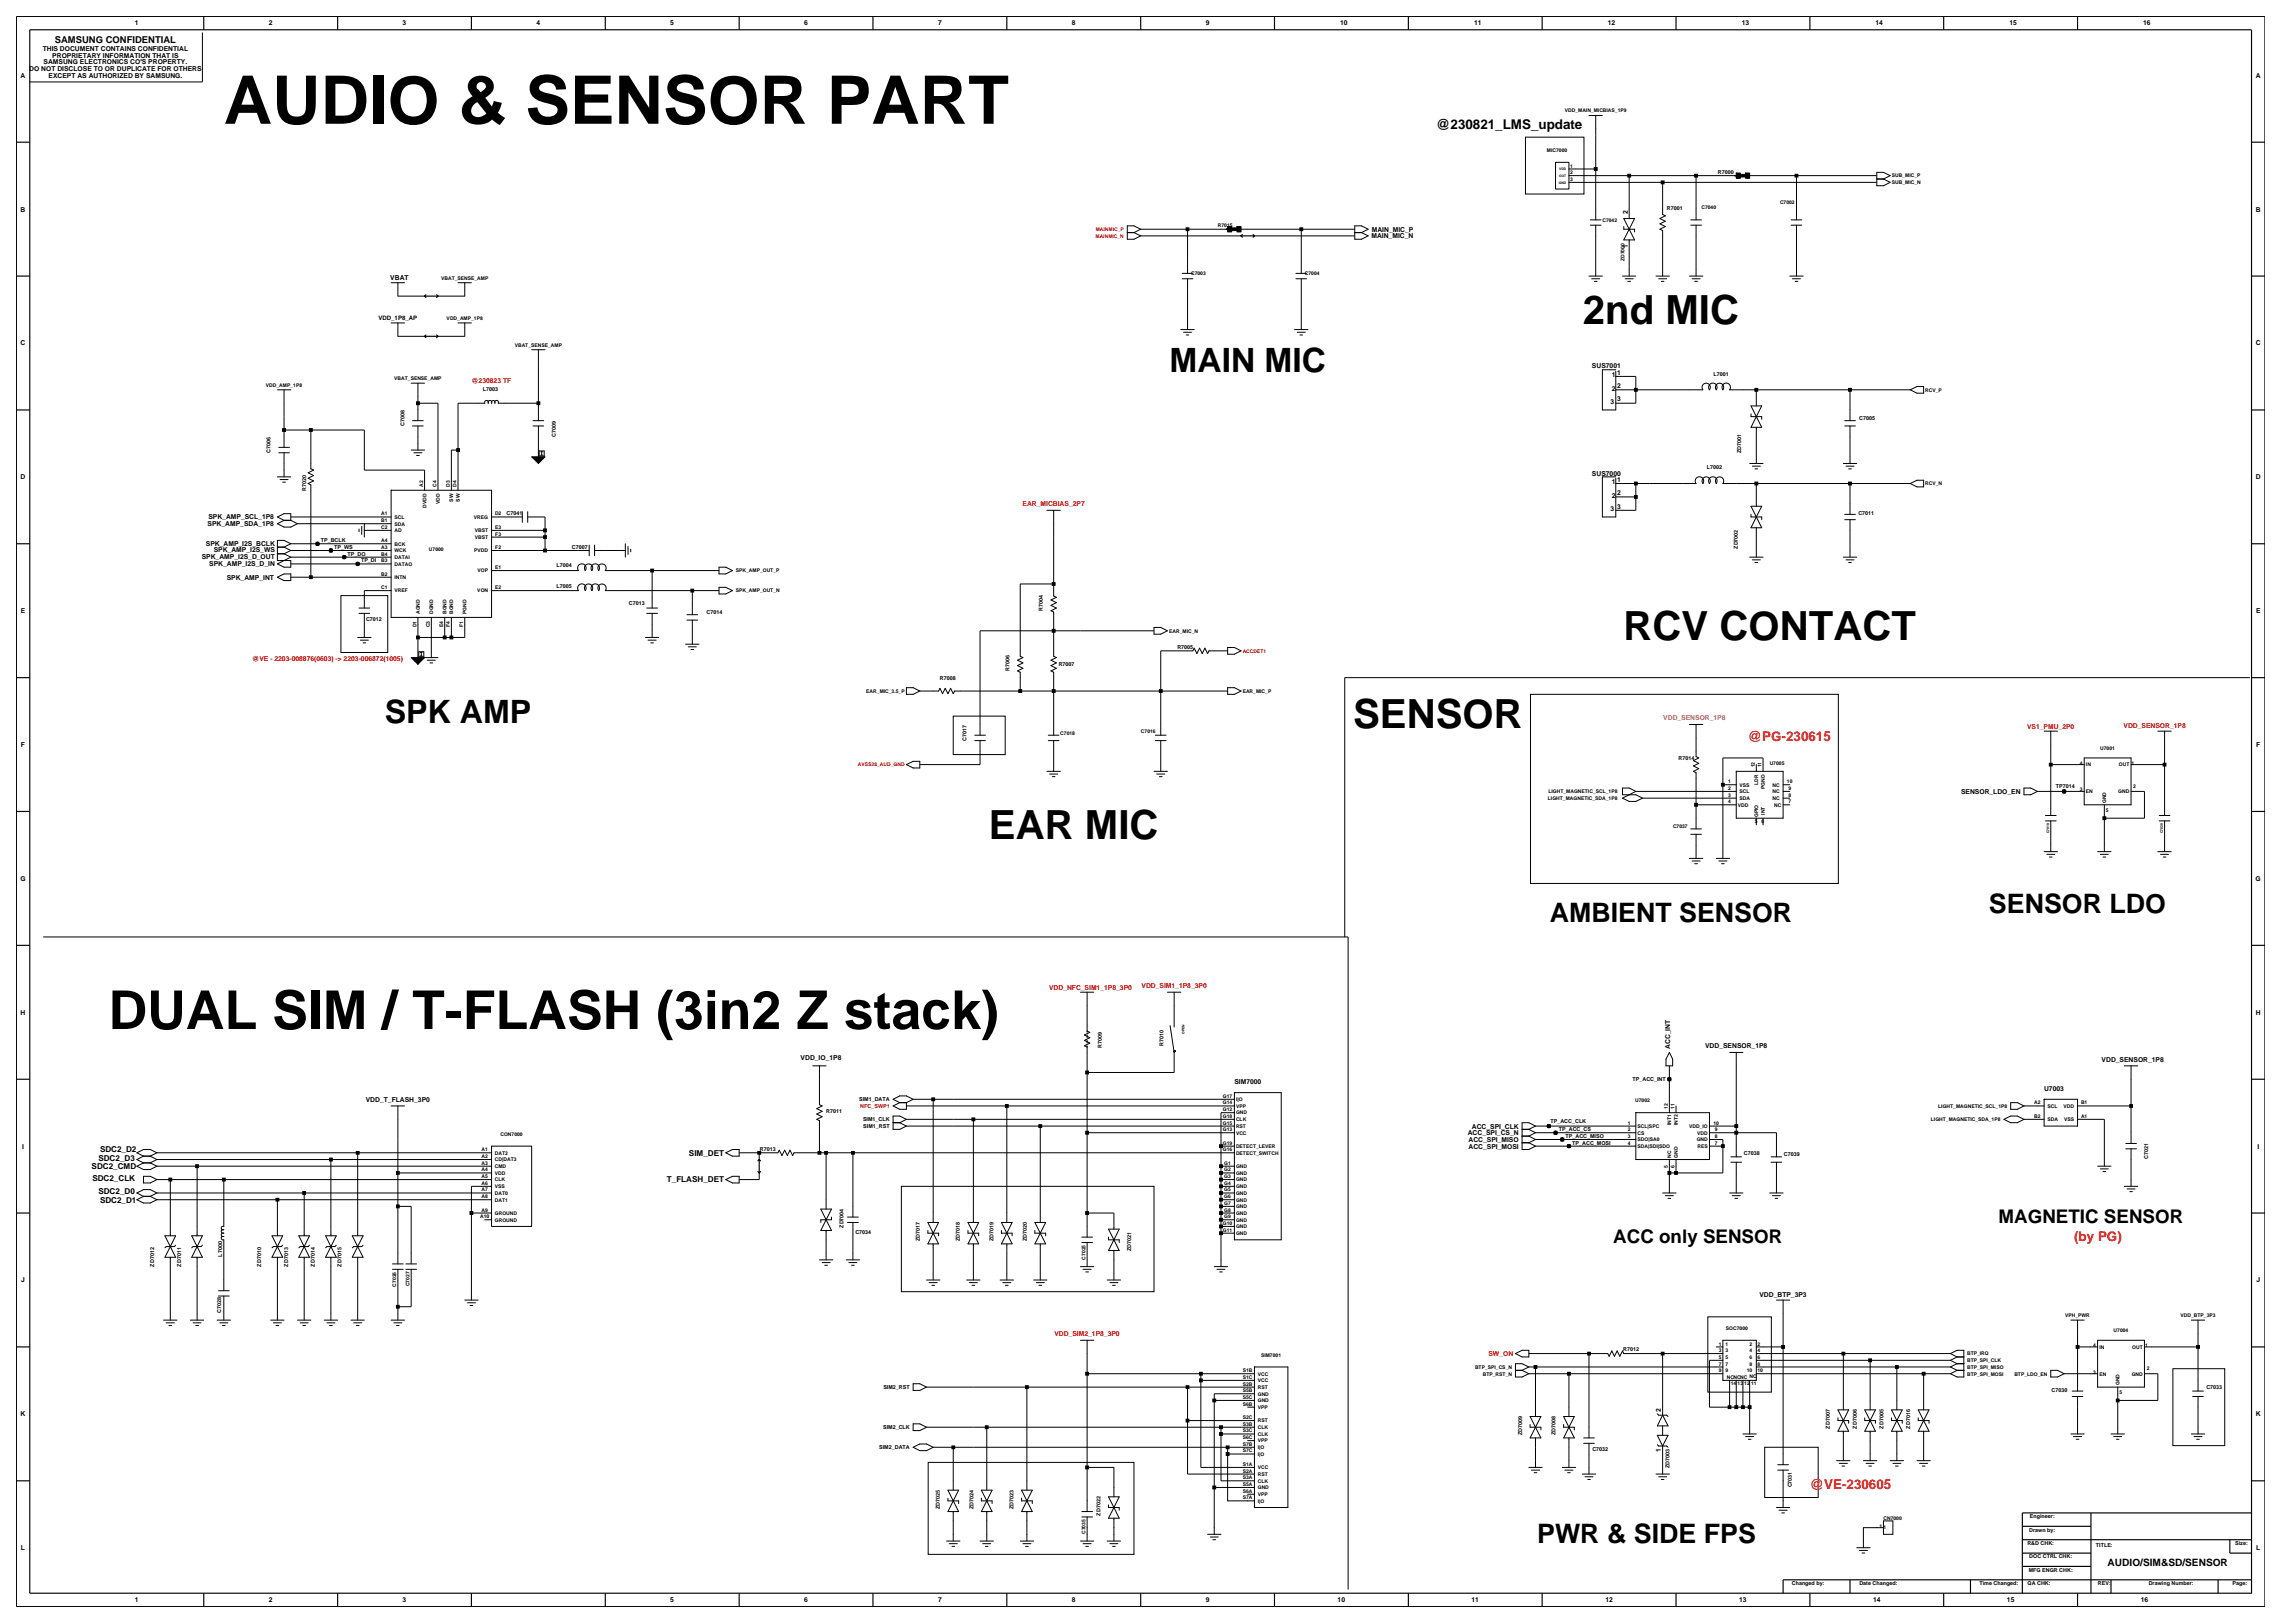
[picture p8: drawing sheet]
<svg xmlns="http://www.w3.org/2000/svg" width="420mm" height="297mm" viewBox="0 0 420 297" stroke-linecap="round" stroke-linejoin="round" font-family="sans-serif">
<defs><g id="words">
<text font-size="12.3" x="41" y="22.6">AUDIO &amp; SENSOR PART</text>
<text font-size="9.8" x="19.8" y="188.3">DUAL SIM / T-FLASH (3in2 Z stack)</text>
<g font-size="7.4">
<text x="289.7" y="59.3">2nd MIC</text>
<text x="297.1" y="117.2">RCV CONTACT</text>
<text x="247.6" y="133.2">SENSOR</text>
<text x="181" y="153.6">EAR MIC</text>
</g>
<text font-size="6.1" x="214" y="68">MAIN MIC</text>
<text font-size="5.9" x="70.4" y="132.2">SPK AMP</text>
<g font-size="4.9">
<text x="364" y="167.1">SENSOR LDO</text>
<text x="283.6" y="168.6">AMBIENT SENSOR</text>
<text x="281.3" y="282.3">PWR &amp; SIDE FPS</text>
</g>
<g font-size="3.4">
<text x="295.2" y="227.5">ACC only SENSOR</text>
<text x="365.7" y="223.8">MAGNETIC SENSOR</text>
</g>
<text font-size="2.5" x="262.8" y="23.5">@230821_LMS_update</text>
<g font-size="2.5" fill="#f00">
<text x="319.9" y="135.6">@PG-230615</text>
<text x="379.6" y="227.2">(by PG)</text>
<text x="331.2" y="272.5">@VE-230605</text>
</g>
<text font-size="1.9" x="385.7" y="286.6">AUDIO/SIM&amp;SD/SENSOR</text>
<text font-size="1.7" x="10" y="7.8">SAMSUNG CONFIDENTIAL</text>
<g font-size="1.5">
<text x="16.8" y="213.9">SDC2_CMD</text>
<text x="18" y="212.4">SDC2_D3</text>
<text x="18.3" y="210.9">SDC2_D2</text>
<text x="126.1" y="211.5">SIM_DET</text>
<text x="16.9" y="216.2">SDC2_CLK</text>
<text x="18" y="218.5">SDC2_D0</text>
<text x="18.3" y="220.1">SDC2_D1</text>
<text x="122" y="216.4">T_FLASH_DET</text>
</g>
<g font-size="1.2">
<text x="24.7" y="4.7">1</text>
<text x="49.2" y="4.7">2</text>
<text x="73.7" y="4.7">3</text>
<text x="98.2" y="4.7">4</text>
<text x="122.7" y="4.7">5</text>
<text x="147.2" y="4.7">6</text>
<text x="171.7" y="4.7">7</text>
<text x="196.2" y="4.7">8</text>
<text x="220.7" y="4.7">9</text>
<text x="245.3" y="4.7">10</text>
<text x="269.8" y="4.7">11</text>
<text x="294.3" y="4.7">12</text>
<text x="318.7" y="4.7">13</text>
<text x="343.2" y="4.7">14</text>
<text x="367.7" y="4.7">15</text>
<text x="392.2" y="4.7">16</text>
<text x="7.8" y="9.3">THIS DOCUMENT CONTAINS CONFIDENTIAL</text>
<text x="8" y="11.8">SAMSUNG ELECTRONICS CO'S PROPERTY.</text>
<text x="9.6" y="10.6">PROPRIETARY INFORMATION THAT IS</text>
<text x="3.8" y="14.2">A</text>
<text x="5.4" y="13">DO NOT DISCLOSE TO OR DUPLICATE FOR OTHERS</text>
<text x="8.9" y="14.2">EXCEPT AS AUTHORIZED BY SAMSUNG.</text>
<text x="412.8" y="14.2">A</text>
<text x="3.8" y="38.7">B</text>
<text x="297.9" y="39.2" transform="rotate(-90 297.9 39.2)">2</text>
<text x="412.8" y="38.7">B</text>
<text x="251" y="43.6">MAIN_MIC_N</text>
<text x="251" y="42.4">MAIN_MIC_P</text>
<text x="297.9" y="45.4" transform="rotate(-90 297.9 45.4)">1</text>
<text x="71.4" y="51.3">VBAT</text>
<text x="3.8" y="63.2">C</text>
<text x="412.8" y="63.2">C</text>
<text x="291.3" y="67.4">SUS7001</text>
<text x="295" y="69">1</text>
<text x="295" y="71.5">2</text>
<text x="295.9" y="68.5">1</text>
<text x="295.9" y="71">2</text>
<text x="294.7" y="73.9">3</text>
<text x="295.9" y="73.5">3</text>
<text x="3.8" y="87.7">D</text>
<text x="291.3" y="87">SUS7000</text>
<text x="295" y="88.6">1</text>
<text x="295.9" y="88.1">1</text>
<text x="412.8" y="87.7">D</text>
<text x="38.1" y="95">SPK_AMP_SCL_1P8</text>
<text x="294.7" y="93.5">3</text>
<text x="295" y="91.1">2</text>
<text x="295.9" y="90.6">2</text>
<text x="295.9" y="93">3</text>
<text x="37.7" y="99.9">SPK_AMP_I2S_BCLK</text>
<text x="38" y="96.3">SPK_AMP_SDA_1P8</text>
<text x="39.1" y="101.1">SPK_AMP_I2S_WS</text>
<text x="36.9" y="102.3">SPK_AMP_I2S_D_OUT</text>
<text x="38.3" y="103.5">SPK_AMP_I2S_D_IN</text>
<text x="41.5" y="106.1">SPK_AMP_INT</text>
<text x="3.8" y="112.2">E</text>
<text x="412.9" y="112.2">E</text>
<text x="3.8" y="136.7">F</text>
<text x="412.9" y="136.7">F</text>
<text x="358.9" y="145.3">SENSOR_LDO_EN</text>
<text x="3.7" y="161.2">G</text>
<text x="412.8" y="161.2">G</text>
<text x="3.8" y="185.7">H</text>
<text x="412.8" y="185.7">H</text>
<text x="305.6" y="192" transform="rotate(-90 305.6 192)">ACC_INT</text>
<text x="312.1" y="191.8">VDD_SENSOR_1P8</text>
<text x="146.5" y="193.9">VDD_IO_1P8</text>
<text x="384.6" y="194.2">VDD_SENSOR_1P8</text>
<text x="66.9" y="201.6">VDD_T_FLASH_3P0</text>
<text x="225.9" y="198.4">SIM7000</text>
<text x="374.1" y="199.6">U7003</text>
<text x="268.6" y="207.7">ACC_SPI_CS_N</text>
<text x="268.7" y="209">ACC_SPI_MISO</text>
<text x="269.4" y="206.5">ACC_SPI_CLK</text>
<text x="4" y="210.2">I</text>
<text x="268.7" y="210.2">ACC_SPI_MOSI</text>
<text x="413.1" y="210.2">I</text>
<text x="3.9" y="234.7">J</text>
<text x="322" y="237.4">VDD_BTP_3P3</text>
<text x="412.9" y="234.7">J</text>
<text x="3.8" y="259.2">K</text>
<text x="303.9" y="258.4" transform="rotate(-90 303.9 258.4)">2</text>
<text x="412.8" y="259.2">K</text>
<text x="303.9" y="265.8" transform="rotate(-90 303.9 265.8)">1</text>
<text x="3.8" y="283.7">L</text>
<text x="412.9" y="283.7">L</text>
<text x="24.7" y="293.2">1</text>
<text x="49.2" y="293.2">2</text>
<text x="73.7" y="293.2">3</text>
<text x="122.7" y="293.2">5</text>
<text x="147.2" y="293.2">6</text>
<text x="171.7" y="293.2">7</text>
<text x="196.2" y="293.2">8</text>
<text x="220.7" y="293.2">9</text>
<text x="244.8" y="293.2">10</text>
<text x="269.3" y="293.2">11</text>
<text x="293.8" y="293.2">12</text>
<text x="318.3" y="293.2">13</text>
<text x="342.8" y="293.2">14</text>
<text x="367.3" y="293.2">15</text>
<text x="391.8" y="293.2">16</text>
</g>
<g font-size="1.2" fill="#f00">
<text x="86.3" y="70.1">@230823 TF</text>
<text x="187.1" y="92.6">EAR_MICBIAS_2P7</text>
<text x="46.2" y="120.9">@VE - 2203-008876(0603) -&gt; 2203-006872(1005)</text>
<text x="371" y="133.3">VS1_PMU_2P0</text>
<text x="388.6" y="133.2">VDD_SENSOR_1P8</text>
<text x="192" y="181.1">VDD_NFC_SIM1_1P8_3P0</text>
<text x="208.9" y="180.8">VDD_SIM1_1P8_3P0</text>
<text x="193" y="244.5">VDD_SIM2_1P8_3P0</text>
<text x="272.4" y="248.1">SW_ON</text>
</g>
<text font-size="1.2" fill="#cc7f32" x="304.4" y="131.8">VDD_SENSOR_1P8</text>
<text font-size="1.1" x="69.3" y="58.6">VDD_1P8_AP</text>
<g font-size="1">
<text x="314.4" y="31.8">R7000</text>
<text x="305" y="38.4">R7001</text>
<text x="88.4" y="71.6">L7003</text>
<text x="313.6" y="68.8">L7001</text>
<text x="74" y="77.9" transform="rotate(-90 74 77.9)">C7008</text>
<text x="340.3" y="76.9">C7005</text>
<text x="49.5" y="82.8" transform="rotate(-90 49.5 82.8)">C7006</text>
<text x="101.7" y="79.9" transform="rotate(-90 101.7 79.9)">C7009</text>
<text x="318.7" y="83" transform="rotate(-90 318.7 83)">ZD7001</text>
<text x="56.1" y="89.9" transform="rotate(-90 56.1 89.9)">R7020</text>
<text x="312.3" y="85.9">L7002</text>
<text x="92.7" y="94.3">C7041</text>
<text x="340.1" y="94.3">C7011</text>
<text x="58.7" y="99.2">TP_BCLK</text>
<text x="61.2" y="100.5">TP_WS</text>
<text x="63.6" y="101.7">TP_DO</text>
<text x="104.7" y="100.4">C7007</text>
<text x="318" y="100.4" transform="rotate(-90 318 100.4)">ZD7002</text>
<text x="66.1" y="102.9">TP_DI</text>
<text x="101.9" y="107.5">L7005</text>
<text x="101.9" y="103.8">L7004</text>
<text x="67" y="113.6">C7012</text>
<text x="115.1" y="110.7">C7013</text>
<text x="129.3" y="112.4">C7014</text>
<text x="190.9" y="111.8" transform="rotate(-90 190.9 111.8)">R7004</text>
<text x="215.5" y="118.8">R7005</text>
<text x="172" y="124.5">R7008</text>
<text x="184.7" y="122.8" transform="rotate(-90 184.7 122.8)">R7006</text>
<text x="193.7" y="121.8">R7007</text>
<text x="176.9" y="135.5" transform="rotate(-90 176.9 135.5)">C7017</text>
<text x="307.2" y="139.1">R7014</text>
<text x="376.2" y="144.3">TP7014</text>
<text x="201.6" y="191.8" transform="rotate(-90 201.6 191.8)">R7009</text>
<text x="212.9" y="191.4" transform="rotate(-90 212.9 191.4)">R7010</text>
<text x="298.8" y="197.8">TP_ACC_INT</text>
<text x="151.2" y="203.7">R7011</text>
<text x="157.2" y="201.5">SIM1_DATA</text>
<text x="157.9" y="205.2">SIM1_CLK</text>
<text x="158" y="206.4">SIM1_RST</text>
<text x="283.8" y="205.5">TP_ACC_CLK</text>
<text x="285.3" y="207">TP_ACC_CS</text>
<text x="286.5" y="208.2">TP_ACC_MISO</text>
<text x="287.7" y="209.5">TP_ACC_MOSI</text>
<text x="139" y="210.6">R7013</text>
<text x="319.1" y="211.4">C7038</text>
<text x="326.5" y="211.6">C7039</text>
<text x="393.2" y="212.1" transform="rotate(-90 393.2 212.1)">C7021</text>
<text x="154.3" y="224.7" transform="rotate(-90 154.3 224.7)">ZD7004</text>
<text x="156.5" y="225.7">C7034</text>
<text x="168.3" y="227.1" transform="rotate(-90 168.3 227.1)">ZD7017</text>
<text x="175.7" y="227.1" transform="rotate(-90 175.7 227.1)">ZD7018</text>
<text x="181.8" y="227.1" transform="rotate(-90 181.8 227.1)">ZD7019</text>
<text x="187.9" y="227.1" transform="rotate(-90 187.9 227.1)">ZD7020</text>
<text x="28.2" y="231.8" transform="rotate(-90 28.2 231.8)">ZD7012</text>
<text x="33.1" y="231.8" transform="rotate(-90 33.1 231.8)">ZD7011</text>
<text x="40.7" y="229.9" transform="rotate(-90 40.7 229.9)">L7000</text>
<text x="47.8" y="231.8" transform="rotate(-90 47.8 231.8)">ZD7010</text>
<text x="52.7" y="231.8" transform="rotate(-90 52.7 231.8)">ZD7013</text>
<text x="57.6" y="231.8" transform="rotate(-90 57.6 231.8)">ZD7014</text>
<text x="62.5" y="231.8" transform="rotate(-90 62.5 231.8)">ZD7015</text>
<text x="207" y="228.9" transform="rotate(-90 207 228.9)">ZD7021</text>
<text x="40.4" y="240.2" transform="rotate(-90 40.4 240.2)">C7028</text>
<text x="297.1" y="247.1">R7012</text>
<text x="161.7" y="254.2">SIM2_RST</text>
<text x="375.5" y="254.7">C7030</text>
<text x="403.8" y="254.1">C7033</text>
<text x="161.6" y="261.5">SIM2_CLK</text>
<text x="278.6" y="262.6" transform="rotate(-90 278.6 262.6)">ZD7009</text>
<text x="284.7" y="262.6" transform="rotate(-90 284.7 262.6)">ZD7008</text>
<text x="334.9" y="261.4" transform="rotate(-90 334.9 261.4)">ZD7007</text>
<text x="339.8" y="261.4" transform="rotate(-90 339.8 261.4)">ZD7006</text>
<text x="344.7" y="261.4" transform="rotate(-90 344.7 261.4)">ZD7005</text>
<text x="349.6" y="261.4" transform="rotate(-90 349.6 261.4)">ZD7016</text>
<text x="160.9" y="265.2">SIM2_DATA</text>
<text x="291.4" y="265.5">C7032</text>
<text x="305.5" y="268.7" transform="rotate(-90 305.5 268.7)">ZD7003</text>
<text x="327.9" y="272.2" transform="rotate(-90 327.9 272.2)">C7031</text>
<text x="172" y="276.1" transform="rotate(-90 172 276.1)">ZD7025</text>
<text x="178.1" y="276.1" transform="rotate(-90 178.1 276.1)">ZD7024</text>
<text x="185.5" y="276.1" transform="rotate(-90 185.5 276.1)">ZD7023</text>
<text x="201.4" y="277.3" transform="rotate(-90 201.4 277.3)">ZD7022</text>
<text x="371.4" y="280.2">Drawn by:</text>
<text x="371.5" y="277.8">Engineer:</text>
<text x="371" y="282.7">R&amp;D CHK:</text>
<text x="371.3" y="287.6">MFG ENGR CHK:</text>
<text x="371.4" y="285.2">DOC CTRL CHK:</text>
<text x="383.6" y="283">TITLE:</text>
<text x="409.1" y="282.7">Size:</text>
<text x="327.9" y="290.1">Changed by:</text>
<text x="340.3" y="290.1">Date Changed:</text>
<text x="362.2" y="290.1">Time Changed:</text>
<text x="371.1" y="290.1">QA CHK:</text>
<text x="383.9" y="290.1">REV:</text>
<text x="393.2" y="290.1">Drawing Number:</text>
<text x="408.6" y="290.1">Page:</text>
</g>
<text font-size="1" fill="#f00" x="157.4" y="202.7">NFC_SWP1</text>
<g font-size=".9">
<text x="286.4" y="20.5">VDD_MAIN_MICBIAS_1P9</text>
<text x="283.1" y="27.9">MIC7000</text>
<text x="287.4" y="33.1">3</text>
<text x="287.4" y="30.7">1</text>
<text x="287.4" y="31.9">2</text>
<text x="346.2" y="33.7">SUB_MIC_N</text>
<text x="346.2" y="32.5">SUB_MIC_P</text>
<text x="222.9" y="41.6">R7015</text>
<text x="293.2" y="40.7">C7042</text>
<text x="311.4" y="38.3">C7040</text>
<text x="325.8" y="37.4">C7002</text>
<text x="297.3" y="47.8" transform="rotate(-90 297.3 47.8)">ZD7000</text>
<text x="80.7" y="51.1">VBAT_SENSE_AMP</text>
<text x="218" y="50.3">C7003</text>
<text x="238.8" y="50.3">C7004</text>
<text x="81.7" y="58.5">VDD_AMP_1P8</text>
<text x="94.2" y="63.4">VBAT_SENSE_AMP</text>
<text x="48.7" y="70.7">VDD_AMP_1P8</text>
<text x="72.2" y="69.5">VBAT_SENSE_AMP</text>
<text x="352.3" y="71.7">RCV_P</text>
<text x="77.4" y="89.1" transform="rotate(-90 77.4 89.1)">A2</text>
<text x="79.9" y="89.1" transform="rotate(-90 79.9 89.1)">C4</text>
<text x="82.3" y="89.1" transform="rotate(-90 82.3 89.1)">D3</text>
<text x="83.5" y="89.1" transform="rotate(-90 83.5 89.1)">D4</text>
<text x="352.3" y="88.8">RCV_N</text>
<text x="69.8" y="95.5">B1</text>
<text x="69.8" y="94.3">A1</text>
<text x="72.2" y="94.9">SCL</text>
<text x="78" y="92.9" transform="rotate(-90 78 92.9)">DVDD</text>
<text x="80.5" y="92.2" transform="rotate(-90 80.5 92.2)">VDD</text>
<text x="82.9" y="91.8" transform="rotate(-90 82.9 91.8)">SW</text>
<text x="84.1" y="91.8" transform="rotate(-90 84.1 91.8)">SW</text>
<text x="86.7" y="94.9">VREG</text>
<text x="90.6" y="94.3">D2</text>
<text x="69.8" y="99.2">A4</text>
<text x="69.8" y="101.7">B4</text>
<text x="69.8" y="96.8">C2</text>
<text x="69.8" y="100.4">A3</text>
<text x="72.2" y="99.8">BCK</text>
<text x="72.2" y="96.2">SDA</text>
<text x="72.2" y="97.4">AD</text>
<text x="72.2" y="101.1">WCK</text>
<text x="78.5" y="100.7">U7000</text>
<text x="86.8" y="101.1">PVDD</text>
<text x="86.9" y="98.6">VBST</text>
<text x="86.9" y="97.4">VBST</text>
<text x="90.6" y="96.8">E3</text>
<text x="90.6" y="100.4">F2</text>
<text x="90.6" y="98">F3</text>
<text x="69.8" y="105.4">B2</text>
<text x="69.8" y="102.9">B3</text>
<text x="69.8" y="107.8">C1</text>
<text x="72.2" y="106">INTN</text>
<text x="72.2" y="103.5">DATAO</text>
<text x="72.2" y="102.3">DATAI</text>
<text x="87.4" y="104.7">VOP</text>
<text x="90.6" y="104.1">E1</text>
<text x="90.6" y="107.8">E2</text>
<text x="134.7" y="104.7">SPK_AMP_OUT_P</text>
<text x="72.2" y="108.4">VREF</text>
<text x="76.8" y="112.4" transform="rotate(-90 76.8 112.4)">AGND</text>
<text x="79.3" y="112.4" transform="rotate(-90 79.3 112.4)">DGND</text>
<text x="81.7" y="112.4" transform="rotate(-90 81.7 112.4)">BGND</text>
<text x="82.9" y="112.4" transform="rotate(-90 82.9 112.4)">BGND</text>
<text x="85.4" y="112.4" transform="rotate(-90 85.4 112.4)">PGND</text>
<text x="87.4" y="108.4">VON</text>
<text x="134.7" y="108.4">SPK_AMP_OUT_N</text>
<text x="76.2" y="114.8" transform="rotate(-90 76.2 114.8)">D1</text>
<text x="78.6" y="114.8" transform="rotate(-90 78.6 114.8)">C3</text>
<text x="81.1" y="114.8" transform="rotate(-90 81.1 114.8)">E4</text>
<text x="82.3" y="114.7" transform="rotate(-90 82.3 114.7)">F4</text>
<text x="84.8" y="114.7" transform="rotate(-90 84.8 114.7)">F1</text>
<text x="214" y="115.8">EAR_MIC_N</text>
<text x="158.5" y="126.8">EAR_MIC_3.5_P</text>
<text x="227.4" y="126.8">EAR_MIC_P</text>
<text x="194" y="134.4">C7018</text>
<text x="208.8" y="134.1">C7016</text>
<text x="384.4" y="137.2">U7001</text>
<text x="316.3" y="143.3">1</text>
<text x="318.4" y="143.9">VSS</text>
<text x="321.1" y="140.4" transform="rotate(-90 321.1 140.4)">12</text>
<text x="321.7" y="143.6" transform="rotate(-90 321.7 143.6)">LDR</text>
<text x="322.4" y="140.4" transform="rotate(-90 322.4 140.4)">11</text>
<text x="323.9" y="139.9">U7005</text>
<text x="324.4" y="143.9">NC</text>
<text x="327" y="143.3">10</text>
<text x="380.6" y="139.9">4</text>
<text x="381.7" y="140.2">IN</text>
<text x="387.8" y="140.2">OUT</text>
<text x="390.1" y="139.9">1</text>
<text x="283.3" y="146.4">LIGHT_MAGNETIC_SDA_1P8</text>
<text x="283.4" y="145.1">LIGHT_MAGNETIC_SCL_1P8</text>
<text x="316.3" y="147">4</text>
<text x="316.3" y="144.5">2</text>
<text x="316.3" y="145.8">3</text>
<text x="318" y="147.6">VDD</text>
<text x="318.4" y="145.1">SCL</text>
<text x="318.4" y="146.4">SDA</text>
<text x="321.7" y="149.6" transform="rotate(-90 321.7 149.6)">GPIO</text>
<text x="323" y="149" transform="rotate(-90 323 149)">INT</text>
<text x="323" y="144.4" transform="rotate(-90 323 144.4)">PGND</text>
<text x="324.4" y="146.4">NC</text>
<text x="324.4" y="145.1">NC</text>
<text x="324.7" y="147.6">NC</text>
<text x="327.3" y="147">7</text>
<text x="327.3" y="145.8">8</text>
<text x="327.3" y="144.5">9</text>
<text x="380.6" y="144.8">3</text>
<text x="381.7" y="145.1">EN</text>
<text x="385.4" y="148.5">5</text>
<text x="385.4" y="147" transform="rotate(-90 385.4 147)">GND</text>
<text x="387.7" y="145.1">GND</text>
<text x="390.4" y="144.2">2</text>
<text x="306.2" y="151.6">C7037</text>
<text x="321.2" y="150.7">5</text>
<text x="322.4" y="150.7">6</text>
<text x="223.8" y="200.9">G17</text>
<text x="223.8" y="203.3">G12</text>
<text x="223.8" y="202.1">G14</text>
<text x="226.2" y="201.5">I|O</text>
<text x="226.2" y="203.9">GND</text>
<text x="226.2" y="202.7">VPP</text>
<text x="299.3" y="201.7">U7002</text>
<text x="305.2" y="202.9" transform="rotate(-90 305.2 202.9)">12</text>
<text x="306.4" y="202.9" transform="rotate(-90 306.4 202.9)">11</text>
<text x="354.7" y="202.7">LIGHT_MAGNETIC_SCL_1P8</text>
<text x="372.3" y="202.1">A2</text>
<text x="374.7" y="202.7">SCL</text>
<text x="377.7" y="202.7">VDD</text>
<text x="380.8" y="202.1">B1</text>
<text x="91.6" y="207.9">CON7000</text>
<text x="223.8" y="204.6">G18</text>
<text x="223.8" y="209.4">G19</text>
<text x="223.8" y="207">G13</text>
<text x="223.8" y="205.8">G15</text>
<text x="226.2" y="205.2">CLK</text>
<text x="226.2" y="207.6">VCC</text>
<text x="226.2" y="206.4">RST</text>
<text x="297.9" y="205.8">1</text>
<text x="297.9" y="207">2</text>
<text x="297.9" y="208.2">3</text>
<text x="297.9" y="209.4">4</text>
<text x="299.7" y="206.4">SCL|SPC</text>
<text x="299.7" y="207.6">CS</text>
<text x="299.7" y="208.8">SDO|SA0</text>
<text x="305.8" y="205.9" transform="rotate(-90 305.8 205.9)">INT1</text>
<text x="307.1" y="205.9" transform="rotate(-90 307.1 205.9)">INT2</text>
<text x="309.1" y="206.4">VDD_IO</text>
<text x="310.5" y="208.8">GND</text>
<text x="310.6" y="207.6">VDD</text>
<text x="313.6" y="205.8">10</text>
<text x="313.8" y="209.4">7</text>
<text x="313.8" y="208.2">8</text>
<text x="313.8" y="207">9</text>
<text x="353.4" y="205.2">LIGHT_MAGNETIC_SDA_1P8</text>
<text x="372.3" y="204.6">B2</text>
<text x="374.7" y="205.2">SDA</text>
<text x="377.8" y="205.2">VSS</text>
<text x="380.8" y="204.6">A1</text>
<text x="88.1" y="210.7">A1</text>
<text x="88.1" y="211.9">A2</text>
<text x="88.1" y="213.1">A3</text>
<text x="88.1" y="214.3">A4</text>
<text x="88.1" y="215.6">A5</text>
<text x="90.6" y="211.3">DAT2</text>
<text x="90.6" y="212.5">CD|DAT3</text>
<text x="90.6" y="213.7">CMD</text>
<text x="90.6" y="215">VDD</text>
<text x="223.8" y="210.7">G16</text>
<text x="224.1" y="214.3">G2</text>
<text x="224.1" y="215.6">G3</text>
<text x="224.1" y="213.1">G1</text>
<text x="226.2" y="211.3">DETECT_SWITCH</text>
<text x="226.2" y="210.1">DETECT_LEVER</text>
<text x="226.2" y="215">GND</text>
<text x="226.2" y="213.7">GND</text>
<text x="299.7" y="210.1">SDA|SDI|SDO</text>
<text x="305.2" y="213.7" transform="rotate(-90 305.2 213.7)">5</text>
<text x="305.8" y="211.9" transform="rotate(-90 305.8 211.9)">NC</text>
<text x="306.4" y="213.7" transform="rotate(-90 306.4 213.7)">6</text>
<text x="307.1" y="211.9" transform="rotate(-90 307.1 211.9)">GND</text>
<text x="310.7" y="210.1">RES</text>
<text x="88.1" y="216.8">A6</text>
<text x="88.1" y="218">A7</text>
<text x="88.1" y="219.2">A8</text>
<text x="88.1" y="221.7">A9</text>
<text x="90.6" y="216.2">CLK</text>
<text x="90.6" y="217.4">VSS</text>
<text x="90.6" y="218.6">DAT0</text>
<text x="90.6" y="219.9">DAT1</text>
<text x="224.1" y="219.2">G6</text>
<text x="224.1" y="220.5">G7</text>
<text x="224.1" y="221.7">G8</text>
<text x="224.1" y="216.8">G4</text>
<text x="224.1" y="218">G5</text>
<text x="226.2" y="219.9">GND</text>
<text x="226.2" y="221.1">GND</text>
<text x="226.2" y="216.2">GND</text>
<text x="226.2" y="217.4">GND</text>
<text x="226.2" y="218.6">GND</text>
<text x="87.9" y="222.9">A10</text>
<text x="90.6" y="222.3">GROUND</text>
<text x="90.6" y="223.5">GROUND</text>
<text x="223.8" y="224.1">G10</text>
<text x="223.8" y="225.4">G11</text>
<text x="224.1" y="222.9">G9</text>
<text x="226.2" y="222.3">GND</text>
<text x="226.2" y="223.5">GND</text>
<text x="226.2" y="224.7">GND</text>
<text x="226.2" y="226">GND</text>
<text x="198.6" y="230.5" transform="rotate(-90 198.6 230.5)">C7025</text>
<text x="72.5" y="235.4" transform="rotate(-90 72.5 235.4)">C7026</text>
<text x="74.9" y="235.4" transform="rotate(-90 74.9 235.4)">C7027</text>
<text x="315.9" y="243.4">SOC7000</text>
<text x="377.9" y="241">VPH_PWR</text>
<text x="386.8" y="243.7">U7004</text>
<text x="399" y="241">VDD_BTP_3P3</text>
<text x="227.4" y="251.1">S1B</text>
<text x="230.2" y="251.7">VCC</text>
<text x="230.8" y="248.3">SIM7001</text>
<text x="269.9" y="250.5">BTP_SPI_CS_N</text>
<text x="271.4" y="251.7">BTP_RST_N</text>
<text x="314.6" y="247.5">3</text>
<text x="314.6" y="248.7">5</text>
<text x="314.6" y="249.9">7</text>
<text x="314.6" y="251.1">9</text>
<text x="314.6" y="246.2">1</text>
<text x="315.8" y="247.5">3</text>
<text x="315.8" y="248.7">5</text>
<text x="315.8" y="249.9">7</text>
<text x="315.8" y="251.1">9</text>
<text x="315.8" y="246.2">1</text>
<text x="319.7" y="251.1">10</text>
<text x="320.2" y="247.5">4</text>
<text x="320.2" y="248.7">6</text>
<text x="320.2" y="249.9">8</text>
<text x="320.2" y="246.2">2</text>
<text x="321.6" y="251.1">10</text>
<text x="321.6" y="247.5">4</text>
<text x="321.6" y="248.7">6</text>
<text x="321.6" y="249.9">8</text>
<text x="321.6" y="246.2">2</text>
<text x="360" y="249.2">BTP_SPI_CLK</text>
<text x="360" y="251.7">BTP_SPI_MOSI</text>
<text x="360" y="250.5">BTP_SPI_MISO</text>
<text x="360" y="248">BTP_IRQ</text>
<text x="368.6" y="251.7">BTP_LDO_EN</text>
<text x="383.1" y="251.4">3</text>
<text x="383.1" y="246.5">4</text>
<text x="384.2" y="251.7">EN</text>
<text x="384.2" y="246.8">IN</text>
<text x="390.1" y="251.7">GND</text>
<text x="390.2" y="246.8">OUT</text>
<text x="392.6" y="246.5">1</text>
<text x="392.9" y="250.8">2</text>
<text x="227.4" y="254.8">S5B</text>
<text x="227.4" y="256">S5C</text>
<text x="227.4" y="257.2">S6B</text>
<text x="227.4" y="252.3">S1C</text>
<text x="227.4" y="253.5">S2B</text>
<text x="230.2" y="255.4">GND</text>
<text x="230.2" y="256.6">GND</text>
<text x="230.2" y="257.8">VPP</text>
<text x="230.2" y="252.9">VCC</text>
<text x="230.2" y="254.2">RST</text>
<text x="316" y="252.3">NCNCNC NC</text>
<text x="316.8" y="253.5">14</text>
<text x="318" y="253.5">13</text>
<text x="319.2" y="253.5">12</text>
<text x="320.4" y="253.5">11</text>
<text x="387.9" y="255.1">5</text>
<text x="387.9" y="253.5" transform="rotate(-90 387.9 253.5)">GND</text>
<text x="227.4" y="263.3">S6C</text>
<text x="227.4" y="259.7">S2C</text>
<text x="227.4" y="260.9">S3B</text>
<text x="227.4" y="262.1">S3C</text>
<text x="230.2" y="263.9">VPP</text>
<text x="230.2" y="260.3">RST</text>
<text x="230.2" y="261.5">CLK</text>
<text x="230.2" y="262.7">CLK</text>
<text x="227.4" y="265.8">S7C</text>
<text x="227.4" y="264.6">S7B</text>
<text x="227.4" y="269.5">S2A</text>
<text x="227.4" y="268.2">S1A</text>
<text x="230.2" y="266.4">I|O</text>
<text x="230.2" y="265.2">I|O</text>
<text x="230.2" y="268.8">VCC</text>
<text x="227.4" y="271.9">S5A</text>
<text x="227.4" y="273.1">S6A</text>
<text x="227.4" y="274.3">S7A</text>
<text x="227.4" y="270.7">S3A</text>
<text x="230.2" y="272.5">GND</text>
<text x="230.2" y="273.7">VPP</text>
<text x="230.2" y="275">I|O</text>
<text x="230.2" y="270.1">RST</text>
<text x="230.2" y="271.3">CLK</text>
<text x="198.6" y="280.7" transform="rotate(-90 198.6 280.7)">C7035</text>
<text x="343.9" y="279.5">1</text>
<text x="344.7" y="278.1">CN7000</text>
<text x="344.7" y="279.9">1</text>
</g>
<g font-size=".9" fill="#f00">
<text x="200.5" y="43.5">MAINMIC_N</text>
<text x="200.5" y="42.3">MAINMIC_P</text>
<text x="227.4" y="119.4">ACCDET1</text>
<text x="157" y="140.2">AVSS28_AUD_GND</text>
</g>
<g font-size=".6">
<text x="285.3" y="33.6">GND</text>
<text x="285.3" y="31.1">VDD</text>
<text x="285.3" y="32.4">OUT</text>
<text x="375" y="152.5" transform="rotate(-90 375 152.5)">C7019</text>
<text x="395.8" y="152.5" transform="rotate(-90 395.8 152.5)">C7020</text>
<text x="216.8" y="189.2" transform="rotate(-90 216.8 189.2)">OPEN</text>
</g>
</g></defs>
<!-- layer: MFD Layer /idea/tmp/Extended-Print.dk7.lee.sheet7.408.mfd -->
<g fill="none" stroke="#000" stroke-width=".18">
<path d="M37 5.9v9.1h-31.5M279.2 25.1h10.7v10.4h-10.7zM284.7 29.7h2.4v4.9h-2.4zM287.1 32.1h30.6M287.1 33.4h56.4M287.1 30.9h4.9M290.8 21.1h2.4M292 21.1v19.1M297.2 40h1.9l-1.9 3.9h1.9zM298.2 32.1v7.9M304.3 33.4v5.8l.5 .3-1 .5 1 .5-1 .5 1 .5-1 .4 .5 .3v8.3M310.4 32.1v8.1"/>
<path d="M317.5 32.1h.1M317.7 32.1h.1M320.2 32.1h23.3M328.8 32.1v8.1M343.5 31.5h1.2l1.2 .6-1.2 .7 1.2 .6-1.2 .6h-1.2zM343.5 32.8h1.2M71.6 59.1h2.4M71.6 51.7h2.4M72.8 51.7v2.5h4.9M72.8 59.1v2.4h4.9M83.8 59.1h2.5M83.8 51.7h2.5"/>
<path d="M85.1 51.7v2.5h-4.9M85.1 59.1v2.4h-4.9M206.3 42.6h1.2M207.5 42.6l1.3 .6M208.8 41.9h15.9M208.8 41.9l-1.3-.6h-1.2v2.5h1.2l1.3-.6M208.8 41.9l-1.3 .7M208.8 43.2h18.3M216.3 51h2M216.3 50h2M217.3 41.9v8.1M217.3 51v9.3"/>
<path d="M224.4 41.9h.1M224.7 41.9h.1M227.1 41.9h20.8M229.6 43.2h18.3M237.2 51h1.9M237.2 50h1.9M238.1 41.9v8.1M238.1 51v9.3M247.9 42.6h1.3M247.9 41.3h1.3l1.2 .6-1.2 .7 1.2 .6-1.2 .6h-1.3zM290.8 50.5h2.4M291 41.2h2"/>
<path d="M291 40.2h2M291.3 51h1.5M291.8 51.5h.5M292 41.2v9.3M296.9 50.5h2.5M297.2 41.5v.4h1.9v.5M297.4 51h1.5M297.9 51.5h.5M298.2 43.9v6.6M303.1 50.5h2.4M303.5 51h1.5M304 51.5h.5"/>
<path d="M309.2 50.5h2.4M309.4 41.2h2M309.4 40.2h2M309.7 51h1.4M310.1 51.5h.5M310.4 41.2v9.3M327.5 50.5h2.5M327.8 41.2h1.9M327.8 40.2h1.9M328 51h1.5M328.5 51.5h.5M328.8 41.2v9.3"/>
<path d="M50.8 71.3h2.4M52 71.3v10.6M52 78.7h14.7v7.3h11v3.7M56.9 78.7v7.1l.5 .2-1 .5 1 .5-1 .5 1 .5-1 .5 .5 .2v16.9M75.2 70.1h2.5M75.5 77h2M75.5 77.9h2M76.5 73.8h3.7v15.9M76.5 70.1v6.9M76.5 77.9v4.5M97.3 64h2.4M97.5 77h2"/>
<path d="M97.5 77.9h2M98.5 73.8h-7.3a.35 .35 0 0 0-.3-.5 .35 .35 0 0 0-.3 .5 .34 .34 0 0 0-.3-.5 .34 .34 0 0 0-.3 .5 .35 .35 0 0 0-.3-.5 .35 .35 0 0 0-.4 .5 .35 .35 0 0 0-.3-.5 .35 .35 0 0 0-.3 .5h-4.9v15.9M98.5 64v13M98.5 77.9v5.7M216.1 60.3h2.4M216.6 60.8h1.5M217.1 61.3h.5M236.9 60.3h2.5M237.4 60.8h1.5M237.9 61.3h.5M295.7 71.3h15.9a.76 .76 0 0 1 .1-1 .76 .76 0 0 1 1.1 0 .76 .76 0 0 1 0 1 .78 .78 0 0 1 .1-1 .78 .78 0 0 1 1.1 0 .78 .78 0 0 1 .1 1 .76 .76 0 0 1 .1-1 .76 .76 0 0 1 1 0 .76 .76 0 0 1 .1 1M295.7 68.9h3.7v4.9h-3.7"/>
<path d="M295.7 67.7h-2.5v7.3h2.5v-7.1M315.3 71.3a.78 .78 0 0 1 .1-1 .78 .78 0 0 1 1 0 .78 .78 0 0 1 .1 1M316.5 71.3h33.1M320.4 75.7v.5h2v.5M320.4 74.3h2l-1 1.9zM321.4 71.3v3M321.4 78.2v6.6M321.4 76.2l1 2h-2zM337.6 77h1.9M337.6 77.9h1.9M338.6 71.3v5.7M338.6 77.9v6.9"/>
<path d="M349.6 71.3l1.2-.6h1.2v1.2h-1.2zM50.8 87.3h2.4M51 82.8h2M51 81.9h2M51.3 87.8h1.4M51.7 88.2h.5M52 82.8v4.5M52 95.2l-1.2 .6 1.2 .6h1.2l1.2-.6M52 95.2h1.2M52 95.2l-1.2-.6 1.2-.6h1.2v1.2M53.2 95.2l1.2 .6M53.2 99.5l-1.2-.6h-1.2v3.7h2.4v1.2h-1.2l-1.2-.6 2.4-1.2"/>
<path d="M53.2 94.6h18.4M53.2 99.5h18.4M53.2 99.5l-1.2 .6M54.4 95.8h17.2M65.7 96.8v.5M66.2 96.3v1.5M66.7 95.8v2.5M66.7 97h4.9M71.6 89.7h18.4v23.3h-18.4zM75.2 82.4h2.5M75.7 82.8h1.5M76.2 83.3h.5"/>
<path d="M83.8 82.4h-1.2v7.3M90 94.6h5.6M90 97h9.7M90 98.3h9.7M95.6 93.6v2M96.6 94.6h3.1v6.1M96.6 93.6v2M98.7 82.5h.9v.9h-.9zM99 82.7h.3M99 83.3h.3M99.1 82.7v.6M107.8 99.7v2"/>
<path d="M108.8 99.7v2M114.4 99.5v2.5M114.9 100v1.5M191.6 93.4h2.4M192.8 93.4v15.7l.5 .2-1 .5 1 .5-1 .5 1 .5-1 .5 .5 .2v8.1l.5 .2-1 .5 1 .5-1 .5 1 .5-1 .5 .5 .2v11.5M295.7 88.5h14.7a.77 .77 0 0 1 .1-1.1 .77 .77 0 0 1 1 0 .77 .77 0 0 1 .1 1.1 .76 .76 0 0 1 .1-1 .76 .76 0 0 1 1.1 0 .76 .76 0 0 1 0 1 .77 .77 0 0 1 .1-1.1 .77 .77 0 0 1 1.1 0 .77 .77 0 0 1 .1 1.1 .76 .76 0 0 1 .1-1 .76 .76 0 0 1 1 0 .76 .76 0 0 1 .1 1M295.7 87.3h-2.5v7.3h2.5v-7.1M295.7 90.9h3.7M299.4 88.5v4.9h-3.7M315.3 88.5h34.3M320.2 84.8h2.5M320.4 94.1v.5h2v.5"/>
<path d="M320.4 92.6h2l-1 2zM320.7 85.3h1.5M321.2 85.8h.5M321.4 94.6l1 2h-2zM321.4 88.5v4.1M321.4 96.6v5.4M337.3 84.8h2.5M337.6 95.1h1.9M337.6 94.1h1.9M337.8 85.3h1.5M338.3 85.8h.5M338.6 88.5v5.6"/>
<path d="M338.6 95.1v6.9M349.6 88.5l1.2-.6h1.2v1.2h-1.2zM50.8 100.1h1.2M50.8 101.3h1.2M50.8 105.6l1.2-.6h1.2v1.2h-1.2zM52 100.1l1.2 .6M52 101.3l1.2 .7M53.2 100.7l-1.2 .6M53.2 102h18.4M53.2 100.7h18.4M53.2 105.6h18.4M53.2 103.2h18.4"/>
<path d="M62.4 109h8.6v10.4h-8.6zM65.5 116.6h2.4M65.7 111.3h2M65.7 112.2h2M66 117.1h1.4M66.4 117.6h.5M66.7 112.2v4.4M71.6 108.1h-4.9v3.2M76.5 113v7.3M76.6 119.3h1v.9h-1zM76.9 119.4h.3M77.1 119.4v.6"/>
<path d="M78.9 113v7.3M81.4 113v3.6M82.6 113v3.6M85.1 113v3.6h-8.6M90 108.1h15.9a.78 .78 0 0 1 .1-1.1 .78 .78 0 0 1 1 0 .78 .78 0 0 1 .1 1.1 .76 .76 0 0 1 .1-1 .76 .76 0 0 1 1 0 .76 .76 0 0 1 .1 1M90 104.4h15.9a.78 .78 0 0 1 .1-1 .78 .78 0 0 1 1 0 .78 .78 0 0 1 .1 1 .76 .76 0 0 1 .1-1 .76 .76 0 0 1 1 0 .76 .76 0 0 1 .1 1M90 100.7h17.8M108.8 100.7h5.6M115.4 100.5v.5M118.1 116.6h2.5M118.4 111.3h1.9M118.4 112.2h1.9"/>
<path d="M118.6 117.1h1.5M119.1 117.6h.5M119.3 104.4v6.9M119.3 112.2v4.4M125.5 117.9h2.4M125.7 112.5h2M125.7 113.5h2M126 118.4h1.4M126.5 118.9h.4M126.7 108.1v4.4M126.7 113.5v4.4M131.6 108.1h-20.8a.76 .76 0 0 0-.1-1 .76 .76 0 0 0-1 0 .76 .76 0 0 0-.1 1 .78 .78 0 0 0-.1-1.1 .78 .78 0 0 0-1.1 0 .78 .78 0 0 0-.1 1.1"/>
<path d="M131.6 104.4h-20.8a.76 .76 0 0 0-.1-1 .76 .76 0 0 0-1 0 .76 .76 0 0 0-.1 1 .78 .78 0 0 0-.1-1 .78 .78 0 0 0-1.1 0 .78 .78 0 0 0-.1 1M131.6 103.8h1.2l1.2 .6-1.2 .6h-1.2zM131.6 107.5h1.2l1.2 .6-1.2 .6h-1.2zM192.8 106.9h-6.1v13.2l.5 .2-1 .5 1 .5-1 .5 1 .5-1 .5 .5 .2v3.5M211.2 114.8h1.2l1.2 .6-1.2 .6h-1.2zM211.2 115.4h-31.8v19.1M224.7 119.1h-3.5l-.2 .5-.5-1-.5 1-.5-1-.5 1-.5-1-.2 .5h-5.9v15.4M224.7 118.5h1.2l1.2 .6-1.2 .6h-1.2zM320.2 102h2.5M320.7 102.4h1.5M321.2 102.9h.5M337.3 102h2.5"/>
<path d="M337.8 102.4h1.5M338.3 102.9h.5M76.9 120h.3M77.7 120.3h2.5M78.2 120.8h1.5M78.7 121.3h.5M165.9 125.8h1.2l1.2 .7-1.2 .6h-1.2zM165.9 139.9l1.2-.6h1.2v1.2h-1.2zM168.3 126.5h3.5l.2-.5 .5 .9 .5-.9 .5 .9 .5-.9 .4 .9 .3-.4h50M174.4 131h9.6v7.1h-9.6zM178.4 135.5h1.9M178.4 134.5h1.9"/>
<path d="M179.4 135.5v4.4h-11.1M191.8 135.5h2M191.8 134.5h2M192.8 135.5v5.6M211.4 135.5h2M211.4 134.5h2M212.4 135.5v5.6M224.7 125.8h1.2l1.2 .7-1.2 .6h-1.2zM280.1 127.1h56.3v34.6h-56.3zM309.2 132.6h2.4M310.4 132.6v5.8l.5 .3-1 .5 1 .5-1 .5 1 .5-1 .4 .5 .3v10.3M321.4 139.9v1.2"/>
<path d="M374.1 133.8h2.4M375.3 139.9h6.1M375.3 133.8v15.4M381.4 138.7h8.6v8.6h-8.6zM390 139.9h6.1M394.9 133.8h2.5M396.1 133.8v15.4M411.7 124h-165.6v47.4M191.6 141.1h2.4M192.1 141.6h1.5M192.6 142.1h.5M211.2 141.1h2.4"/>
<path d="M211.7 141.6h1.4M212.2 142.1h.5M299.4 144.8l-1.2-.6h-1.3v1.2h2.5l1.2 .6M299.4 144.8l-2.5 1.2 1.3 .6h1.2l1.2-.6M299.4 144.8h18.3M300.6 146h17.1M309.2 157.1h2.4M309.4 152.7h2M309.4 151.7h2M309.7 157.6h1.4M310.1 158h.5M310.4 152.7v4.4"/>
<path d="M310.4 147.3h7.3M314.1 157.1h2.4M314.6 157.6h1.4M315 158h.5M315.3 143.6h2.4M317.7 141.1h8.6v8.6h-8.6zM321.4 149.7v1.2M322.7 141.1v-2.4h-7.4v18.4M322.7 149.7v1.2M326.3 144.8h1.2M326.3 147.3h1.2M326.3 143.6h1.2"/>
<path d="M326.3 146h1.2M370.4 144.2h1.2l1.3 .6-1.3 .6h-1.2zM372.9 144.8h8.5M374.1 155.8h2.4M374.3 150.2h2M374.3 149.2h2M374.6 156.3h1.4M375.1 156.8h.4M375.3 150.2v5.6M383.9 155.8h2.4M384.4 156.3h1.4M384.9 156.8h.5"/>
<path d="M385.1 147.3v8.5M390 144.8h2.4v4.9h-7.3M394.9 155.8h2.5M395.1 150.2h2M395.1 149.2h2M395.4 156.3h1.5M395.9 156.8h.5M396.1 150.2v5.6M7.9 171.4h238.8v119.5M148.7 195h2.5M150 195v7.1l.5 .3-1 .5 1 .5-1 .5 1 .4-1 .5 .5 .3v5.8M197.7 181.6h2.5"/>
<path d="M198.9 181.6v7.3M198.9 189.4v.5M198.9 190.4v.5M198.9 191.4v35M198.9 188.7l.5 .2-.9 .5 .9 .5-.9 .5 .9 .5-.9 .5 .4 .2M213.6 181.6h2.5M214.1 187.7l.8 4.9M214.9 192.3h.1M214.9 181.6v6.3M214.9 192.3v4h-16M225.9 199.9h8.6v27h-8.6zM305.5 192.6l.6 1.2v1.2h-1.2v-1.2z"/>
<path d="M305.5 195v8.6M316.5 192.6h2.5M317.7 192.6v19.1M388.8 195h2.4M390 195v14.2M26.3 212.8h1.2M26.3 212.8l-1.3 .6 1.3 .6h1.2l1.2-.6M26.3 211.6h1.2M26.3 215.2h1.2l1.2 .6-1.2 .7h-1.2zM26.3 218.9h1.2M26.3 218.9l-1.3 .6 1.3 .6h1.2l1.2-.6M26.3 211.6l-1.3 .6 1.3 .6"/>
<path d="M27.5 212.8l1.2 .6M27.5 218.9l1.2 .6M27.5 211.6l1.2 .6M28.7 210.9l-1.2-.6h-1.2l-1.3 .6 1.3 .7M28.7 210.9l-1.2 .7M28.7 210.9h61.3M28.7 212.2h61.3M28.7 213.4h61.3M28.7 215.8h61.3M28.7 218.3h61.3M28.7 219.5h61.3M28.7 218.3l-1.2 .6"/>
<path d="M28.7 218.3l-1.2-.6h-1.2l-1.3 .6 1.3 .6M28.7 212.2l-1.2 .6M31.2 215.8v10.3M36.1 213.4v12.7M41 215.8v8.6a.34 .34 0 0 0-.5 .3 .34 .34 0 0 0 .5 .3M50.8 219.5v6.6M55.7 218.3v7.8M60.6 212.2v13.9M65.5 210.9v15.2M71.6 202.4h2.4M72.8 214.6h17.2M72.8 202.4v28.9"/>
<path d="M90 209.7h7.3v14.7h-7.3zM90 209.7h.1M90 217.1h-3.7v20.8M132.8 210.9l1.2-.6h1.3v1.3h-1.3zM132.8 215.8l1.2-.6h1.3v1.3h-1.3zM135.3 210.9h7.1l.2-.4 .5 .9 .5-.9 .5 .9 .5-.9 .5 .9 .2-.5h80.6M138.9 214.6v1.2h-3.6M138.9 210.9v1.3M151.2 210.9v10.3M156.1 210.9v11.8M163.4 205.4h1.3M164.7 201.8l-1.3 .6 1.3 .6h1.2v-1.2"/>
<path d="M164.7 201.8h1.2M164.7 205.4l1.2 .7M165 217.1h46.2v19.3h-46.2zM165.9 204.8l-1.2-.6h-1.3v2.5h1.3l1.2-.6M165.9 204.8l-1.2 .6M165.9 202.4h60M165.9 206.1h60M165.9 204.8h60M167.1 201.2h58.8M167.1 201.2l-1.2-.7h-1.2l-1.3 .7 1.3 .6M167.1 201.2l-1.2 .6M170.8 201.2v22.5"/>
<path d="M178.1 204.8v18.9M184.3 202.4v21.3M190.4 206.1v17.6M198.9 207.3h27M223.4 209.7h2.5M223.4 213.4h2.5M223.4 214.6h2.5M223.4 215.8h2.5M223.4 217.1h2.5M223.4 218.3h2.5M223.4 219.5h2.5M225.9 203.6h-2.5v28.2"/>
<path d="M278.6 207.9h1.2M278.6 206.7h1.2M278.6 209.1h1.2M279.8 206.7l1.2 .6M279.8 207.9l1.2 .6M279.8 209.1l1.2 .6M281 206.1l-1.2-.7h-1.2v4.9h1.2l1.2-.6M281 209.7h18.4M281 207.3l-1.2 .6M281 207.3h18.4M281 206.1h18.4M281 206.1l-1.2 .6"/>
<path d="M281 208.5h18.4M281 208.5l-1.2 .6M299.4 203.6h13.4v8.6h-13.4zM304.3 218.3h2.4M304.8 218.8h1.4M305.3 219.3h.5M305.5 212.2v6.1M306.7 202.4v1.2M306.7 212.2v2.4M312.8 209.7h2.5M312.8 208.5h2.5v6.1h-9.8M312.8 207.3h12.3v4.4"/>
<path d="M312.8 206.1h4.9M316.5 218.3h2.5M316.8 212.7h1.9M316.8 211.7h1.9M317 218.8h1.5M317.5 219.3h.5M317.7 212.7v5.6M323.9 218.3h2.4M324.1 212.7h2M324.1 211.7h2M324.4 218.8h1.4M324.9 219.3h.4"/>
<path d="M325.1 212.7v5.6M366.7 204.8l1.3-.6h1.2l1.2 .6-1.2 .6h-1.2zM368 201.8h1.2l1.2 .6-1.2 .6h-1.2zM370.4 202.4h3.7M370.4 204.8h3.7M374.1 201.2h6.1v4.9h-6.1zM380.2 202.4h9.8M380.2 204.8h4.9v8.6M383.9 213.4h2.4M384.4 213.9h1.4M384.9 214.4h.5M388.8 217.1h2.4"/>
<path d="M389 209.2h2M389 210.2h2M389.3 217.6h1.4M389.8 218.1h.4M390 210.2v6.9M30.2 226.1h1.9l-.9 2zM31.2 228.1l.9 2h-1.9zM31.2 230.1v11.5M32.1 227.9l-.2 .2h-1.5l-.2 .2M35.1 226.1h1.9l-.9 2zM36.1 228.1l.9 2h-1.9zM36.1 230.1v11.5"/>
<path d="M37 227.9l-.2 .2h-1.5l-.2 .2M40 237.2h1.9M40 236.2h1.9M41 237.2v4.4M41 225a.34 .34 0 0 0-.5 .3 .34 .34 0 0 0 .5 .4 .33 .33 0 0 0-.5 .3 .33 .33 0 0 0 .5 .3 .34 .34 0 0 0-.5 .3 .34 .34 0 0 0 .5 .3v9.3M49.8 226.1h1.9l-.9 2zM50.8 230.1v11.5M50.8 228.1l.9 2h-1.9zM51.7 227.9l-.2 .2h-1.5l-.2 .2M54.7 226.1h1.9l-.9 2zM55.7 230.1v11.5M55.7 228.1l.9 2h-1.9z"/>
<path d="M56.6 227.9l-.2 .2h-1.5l-.2 .2M59.6 226.1h1.9l-.9 2zM60.6 230.1v11.5M60.6 228.1l.9 2h-1.9zM61.5 227.9l-.2 .2h-1.5l-.2 .2M64.5 226.1h1.9l-.9 2zM65.5 228.1l.9 2h-1.9zM65.5 230.1v11.5M66.4 227.9l-.2 .2h-1.5l-.2 .2M71.8 232.3h2M71.8 231.3h2M72.8 220.8h2.4v10.5"/>
<path d="M72.8 232.3v9.3M74.3 232.3h1.9M74.3 231.3h1.9M75.2 232.3v6.8h-2.4M85.1 237.9h2.4M85.5 238.4h1.5M86 238.9h.5M86.3 222h3.7M88.7 223.2h1.3M150 230.5h2.4M150.2 221.2h2l-1 2zM150.5 231h1.4"/>
<path d="M150.9 231.5h.5M151.2 225.2v5.3M151.2 223.2l1 2h-2zM152.2 222.7v.5h-2v.5M154.9 230.5h2.4M155.1 223.7h2M155.1 222.7h2M155.3 231h1.5M155.8 231.5h.5M156.1 223.7v6.8M169.6 234.2h2.4M169.8 225.2v.5h2v.4"/>
<path d="M169.8 223.7h2l-1 2zM170 234.7h1.5M170.5 235.2h.5M170.8 225.7l1 1.9h-2zM170.8 227.6v6.6M176.9 234.2h2.5M177.1 225.2v.5h2v.4M177.1 223.7h2l-1 2zM177.4 234.7h1.5M177.9 235.2h.5M178.1 225.7l1 1.9h-2zM178.1 227.6v6.6"/>
<path d="M183 234.2h2.5M183.3 225.2v.5h1.9v.4M183.3 223.7h1.9l-.9 2zM183.5 234.7h1.5M184 235.2h.5M184.3 225.7l.9 1.9h-1.9zM184.3 227.6v6.6M189.2 234.2h2.4M189.4 225.2v.5h2v.4M189.4 223.7h2l-2 3.9h2zM189.6 234.7h1.5M190.1 235.2h.5"/>
<path d="M190.4 227.6v6.6M197.7 231.8h2.5M198 227.4h1.9M198 226.4h1.9M198.2 232.3h1.5M198.7 232.7h.5M198.9 227.4v4.4M198.9 222h5v2.9M202.6 234.2h2.5M202.9 226.4v.5h1.9v.5M202.9 224.9h1.9l-.9 2zM203.1 234.7h1.5"/>
<path d="M203.6 235.2h.5M203.9 228.8v5.4M203.9 226.9l.9 1.9h-1.9zM222.2 231.8h2.5M222.7 232.3h1.5M223.2 232.7h.5M223.4 225.7h2.5M223.4 222h2.5M223.4 223.2h2.5M223.4 220.8h2.5M223.4 224.4h2.5M325.1 237.9h2.4"/>
<path d="M326.3 237.9v30.1M29.9 241.6h2.5M30.4 242.1h1.5M30.9 242.6h.5M34.8 241.6h2.5M35.3 242.1h1.5M35.8 242.6h.5M39.7 241.6h2.5M40.2 242.1h1.5M40.7 242.6h.5M49.5 241.6h2.5M50 242.1h1.5"/>
<path d="M50.5 242.6h.5M54.4 241.6h2.5M54.9 242.1h1.5M55.4 242.6h.5M59.3 241.6h2.5M59.8 242.1h1.5M60.3 242.6h.5M64.2 241.6h2.5M64.7 242.1h1.5M65.2 242.6h.5M71.6 241.6h2.4M72.1 242.1h1.4"/>
<path d="M72.6 242.6h.4M167.1 253.2h1.2l1.3 .6-1.3 .6h-1.2zM169.6 253.8h60M187.9 253.8v18.9M197.7 245.3h2.5M198.9 245.3v31.3M198.9 251.4h30.7M217.3 253.8v15.9h12.3M217.3 259.9h12.3M219.8 251.4v17.1h9.8M219.8 252.6h9.8M222.2 256.3h7.4"/>
<path d="M228.3 257.5h1.3M229.6 255h-7.4v25.8M229.6 250.1h6.1v25.8h-6.1zM277.3 250.8h1.3M277.3 247.7l1.3-.6h1.2v1.2h-1.2zM278.6 250.8l1.2 .6M279.8 250.1l-1.2-.6h-1.3v2.5h1.3l1.2-.6M279.8 250.1l-1.2 .7M279.8 250.1h35.5M279.8 251.4h35.5M279.8 247.7h14.4l.3 .5 .5-1 .5 1 .4-1 .5 1 .5-1 .3 .5h18.1M280 259.2h2l-2 3.9h2z"/>
<path d="M281 250.1v9.1M286.2 259.2h1.9l-1 2zM287.1 251.4v7.8M290.8 247.7v15.4M303.3 258.7l.2 .3h1.5l.3 .2M304.3 247.7v11.3M304.3 259l1 1.9h-2zM312.5 241h11.7v13.7h-11.7zM314.1 246.5h1.2M315.3 245.3h6.1v7.3h-6.1zM315.3 248.9h-2.5v8.6h7.4M316.5 252.6v4.9"/>
<path d="M317.7 252.6v4.9M319 252.6v4.9M320.2 252.6v9.8M321.4 250.1h35.5M321.4 251.4h35.5M321.4 247.7h35.5M321.4 246.5h4.9M321.4 248.9h35.5M336.4 259.5v.4h1.9v.5M336.4 258h1.9l-1 1.9zM337.3 259.9l1 2h-1.9zM337.3 247.7v10.3"/>
<path d="M341.3 259.5v.4h1.9v.5M341.3 258h1.9l-1 1.9zM342.2 248.9v9.1M342.2 259.9l1 2h-1.9zM346.2 259.5v.4h1.9v.5M346.2 258h1.9l-1 1.9zM347.1 250.1v7.9M347.1 259.9l1 2h-1.9zM351 259.5v.4h2v.5M351 258h2l-2 3.9h2zM352 251.4v6.6M356.9 247.7l1.3-.6h1.2v4.9h-1.2l-1.3-.6"/>
<path d="M356.9 250.1l1.3 .7M356.9 248.9l1.3 .6M356.9 247.7l1.3 .6M358.2 249.5h1.2M358.2 249.5l-1.3 .6M358.2 250.8h1.2M358.2 248.3h1.2M358.2 248.3l-1.3 .6M358.2 250.8l-1.3 .6M375.3 250.8h1.2l1.3 .6-1.3 .6h-1.2zM377.8 251.4h6.1M379 241.6h2.4"/>
<path d="M379.2 255.5h2M379.2 254.5h2M380.2 241.6v12.9M380.2 255.5v6.9M380.2 246.5h3.7M383.9 245.3h8.5v8.5h-8.5zM387.6 253.8v8.6M392.4 251.4h2.5v4.9h-7.3M392.4 246.5h9.9M397.7 250.5h9.4v14h-9.4zM401 241.6h2.5M401.3 255.5h1.9"/>
<path d="M401.3 254.5h1.9M402.3 241.6v12.9M402.3 255.5v6.9M167.1 260.5h1.2l1.3 .7-1.3 .6h-1.2zM167.1 264.8l1.2-.6h1.3l1.2 .6-1.2 .6h-1.3zM169.6 261.2h60M169.9 267.6h37.6v16.8h-37.6zM170.8 264.8h58.8M173.5 274.1v.5h1.9v.5M173.5 272.7h1.9l-1 1.9zM174.4 274.6l1 2h-1.9zM174.4 264.8v7.9"/>
<path d="M174.4 276.6v5.4M179.6 274.1v.5h2v.5M179.6 272.7h2l-1 1.9zM180.6 274.6l1 2h-2zM180.6 261.2v11.5M180.6 276.6v5.4M187 274.1v.5h1.9v.5M187 272.7h1.9l-1 1.9zM187.9 274.6l1 2h-1.9zM187.9 276.6v5.4M198 277.6h1.9M198 276.6h1.9"/>
<path d="M198.9 277.6v4.4M198.9 268.5h5v5.4M202.9 275.4v.5h1.9v.4M202.9 273.9h1.9l-.9 2zM203.9 277.8v4.2M203.9 275.9l.9 1.9h-1.9zM222.2 272.2h7.4M223.4 261.2v9.8h6.2M223.4 262.4h6.2M224.7 264.8v9.8h4.9M224.7 266.1h4.9M228.3 273.4h1.3"/>
<path d="M228.3 263.6h1.3M279.8 268.5h2.4M280 260.7v.5h2v.5M280.3 269h1.4M280.8 269.5h.5M281 263.1v5.4M285.9 268.5h2.5M286.2 260.7v.5h1.9v.5M286.4 269h1.5M286.9 269.5h.5M287.1 261.2l1 1.9h-1.9zM287.1 263.1v5.4"/>
<path d="M289.6 269.7h2.4M289.8 263.1h2M289.8 264.1h2M290.1 270.2h1.4M290.6 270.7h.4M290.8 264.1v5.6M303.1 269.7h2.4M303.3 262.6h2l-1 2zM303.3 264.4l.2 .2h1.5l.3 .2M303.5 270.2h1.5M304 270.7h.5M304.3 260.9v1.7"/>
<path d="M304.3 264.6v5.1M319 262.4h2.4M319.5 262.9h1.4M320 263.4h.4M323 264.8h9.7v9.2h-9.7zM325.1 275.9h2.4M325.3 269h2M325.3 268h2M325.6 276.3h1.5M326.1 276.8h.5M326.3 269v6.9M336.1 267.3h2.5"/>
<path d="M336.6 267.8h1.5M337.1 268.3h.5M337.3 261.9v5.4M341 267.3h2.5M341.5 267.8h1.5M342 268.3h.5M342.2 261.9v5.4M344.7 278.3h1.7v2.5h-1.7zM344.7 279.5h-3.7v3.7M345.9 267.3h2.5M346.4 267.8h1.5M346.9 268.3h.5"/>
<path d="M347.1 261.9v5.4M350.8 267.3h2.5M351.3 267.8h1.5M351.8 268.3h.5M352 261.9v5.4M379 262.4h2.4M379.5 262.9h1.4M380 263.4h.5M386.3 262.4h2.5M386.8 262.9h1.5M387.3 263.4h.5M401 262.4h2.5"/>
<path d="M401.5 262.9h1.5M402 263.4h.5M173.2 282h2.5M173.7 282.5h1.5M174.2 283h.5M179.4 282h2.4M179.8 282.5h1.5M180.3 283h.5M186.7 282h2.5M187.2 282.5h1.5M187.7 283h.5M197.7 282h2.5"/>
<path d="M198.2 282.5h1.5M198.7 283h.5M202.6 282h2.5M203.1 282.5h1.5M203.6 283h.5M221 280.8h2.4M221.5 281.3h1.5M222 281.7h.5M339.8 283.2h2.4M340.3 283.7h1.5M340.8 284.2h.5"/>
<circle cx="58.1" cy="99.5" r=".31"/>
<circle cx="60.6" cy="100.7" r=".31"/>
<circle cx="63" cy="102" r=".3"/>
<circle cx="65.5" cy="103.2" r=".3"/>
<circle cx="377.8" cy="144.8" r=".3"/>
<circle cx="305.5" cy="197.5" r=".31"/>
<circle cx="283.4" cy="206.1" r=".31"/>
<circle cx="284.7" cy="207.3" r=".31"/>
<circle cx="285.9" cy="208.5" r=".31"/>
<circle cx="287.1" cy="209.7" r=".3"/>
</g>
<g fill="#000" stroke="#000" stroke-width=".18">
<path d="M317.7 31.7h.8v.9h-.8z" fill-rule="evenodd"/>
<path d="M318.5 31.9h1v.5h-1z" fill-rule="evenodd"/>
<path d="M319.5 31.7h.7v.9h-.7z" fill-rule="evenodd"/>
<path d="M224.7 41.5h.7v.9h-.7z" fill-rule="evenodd"/>
<path d="M225.4 41.7h1v.5h-1z" fill-rule="evenodd"/>
<path d="M226.4 41.5h.7v.9h-.7z" fill-rule="evenodd"/>
<path d="M97.3 83.6h2.4l-1.2 1.2z" fill-rule="evenodd"/>
<path d="M75.2 120.3h2.5l-1.2 1.2z" fill-rule="evenodd"/>
</g>
<g fill="none" stroke="#000" stroke-width=".21">
<path d="M3 3h411.5v291h-411.5zM37.3 3v2.5M61.8 3v2.5M86.3 3v2.5M110.8 3v2.5M135.3 3v2.5M159.8 3v2.5M184.3 3v2.5M208.8 3v2.5M233.2 3v2.5M257.7 3v2.5M282.2 3v2.5"/>
<path d="M306.7 3v2.5M331.2 3v2.5M355.7 3v2.5M380.2 3v2.5M412 5.5h-406.5v286h406.5M412 5.5v286.1M3 26h2.5M412 26h2.5M3 50.5h2.5M77.7 54.2h2.5M77.7 54.2l.2 .2M77.9 53.9l-.2 .3"/>
<path d="M79.9 53.9l.3 .3M80.2 54.2l-.3 .2M227.1 43.2h2.5M227.1 43.2l.3 .2M227.4 42.9l-.3 .3M229.3 42.9l.3 .3M229.6 43.2l-.3 .2M412 50.5h2.5M3 75h2.5M77.7 61.5h2.5M77.7 61.5l.2 .3M77.9 61.3l-.2 .2"/>
<path d="M79.9 61.3l.3 .2M80.2 61.5l-.3 .3M412 75h2.5M3 99.5h2.5M412 99.5h2.5M3 124h2.5M412 124h2.5M3 148.5h2.5M412 148.5h2.5M3 173h2.5M412 173h2.5M3 197.5h2.5"/>
<path d="M412 197.5h2.5M138.7 214.4l.2 .2M138.9 212.2v2.4M138.9 212.2l.3 .2M138.9 212.2l-.2 .2M139.2 214.4l-.3 .2M3 222h2.5M412 222h2.5M3 246.5h2.5M412 246.5h2.5M3 271h2.5M370.1 279.3h12.6"/>
<path d="M382.7 276.8v14.7M412 271h2.5M412 276.8h-41.9v14.7M37.3 291.5v2.5M61.8 291.5v2.5M86.3 291.5v2.5M110.8 291.5v2.5M135.3 291.5v2.5M159.8 291.5v2.5M184.3 291.5v2.5M208.8 291.5v2.5M233.2 291.5v2.5"/>
<path d="M257.7 291.5v2.5M282.2 291.5v2.5M306.7 291.5v2.5M331.2 291.5v2.5M338.6 289.1v2.4M355.7 291.5v2.5M360.6 289.1v2.4M370.1 281.7h41.9M370.1 284.2h12.6M370.1 286.6h12.6M380.2 291.5v2.5M386.3 289.1v2.4"/>
<path d="M405.9 289.1v2.4M408.1 281.7v2.5h3.9M412 289.1h-85.7v2.4"/>
</g>
<g fill="#000" stroke="#000" stroke-width=".21">
<path d="M291.8 30.7h.5v.5h-.5z" fill-rule="evenodd"/>
<path d="M297.9 31.9h.5v.5h-.5z" fill-rule="evenodd"/>
<path d="M304 33.1h.5v.5h-.5z" fill-rule="evenodd"/>
<path d="M310.1 31.9h.5v.5h-.5z" fill-rule="evenodd"/>
<path d="M328.5 31.9h.5v.5h-.5z" fill-rule="evenodd"/>
<path d="M217.1 41.7h.5v.5h-.5z" fill-rule="evenodd"/>
<path d="M237.9 41.7h.5v.5h-.5z" fill-rule="evenodd"/>
<path d="M51.7 78.4h.5v.5h-.5z" fill-rule="evenodd"/>
<path d="M56.6 78.4h.5v.5h-.5z" fill-rule="evenodd"/>
<path d="M76.2 73.5h.5v.5h-.5z" fill-rule="evenodd"/>
<path d="M98.3 73.5h.5v.5h-.5z" fill-rule="evenodd"/>
<path d="M299.1 71.1h.5v.5h-.5z" fill-rule="evenodd"/>
<path d="M321.2 71.1h.5v.5h-.5z" fill-rule="evenodd"/>
<path d="M338.3 71.1h.5v.5h-.5z" fill-rule="evenodd"/>
<path d="M57.9 99.3h.4v.4h-.4z" fill-rule="evenodd"/>
<path d="M83.6 82.1h.5v.5h-.5z" fill-rule="evenodd"/>
<path d="M99.5 98h.5v.5h-.5z" fill-rule="evenodd"/>
<path d="M99.5 96.8h.5v.5h-.5z" fill-rule="evenodd"/>
<path d="M299.1 90.7h.5v.5h-.5z" fill-rule="evenodd"/>
<path d="M299.1 88.2h.5v.5h-.5z" fill-rule="evenodd"/>
<path d="M321.2 88.2h.5v.5h-.5z" fill-rule="evenodd"/>
<path d="M338.3 88.2h.5v.5h-.5z" fill-rule="evenodd"/>
<path d="M56.6 105.4h.5v.5h-.5z" fill-rule="evenodd"/>
<path d="M60.3 100.5h.5v.5h-.5z" fill-rule="evenodd"/>
<path d="M62.8 101.7h.5v.5h-.5z" fill-rule="evenodd"/>
<path d="M65.2 102.9h.5v.5h-.5z" fill-rule="evenodd"/>
<path d="M76.2 116.4h.5v.5h-.5z" fill-rule="evenodd"/>
<path d="M81.1 116.4h.5v.5h-.5z" fill-rule="evenodd"/>
<path d="M82.4 116.4h.4v.5h-.4z" fill-rule="evenodd"/>
<path d="M99.5 100.5h.5v.5h-.5z" fill-rule="evenodd"/>
<path d="M119.1 104.2h.5v.5h-.5z" fill-rule="evenodd"/>
<path d="M126.5 107.8h.4v.5h-.4z" fill-rule="evenodd"/>
<path d="M192.6 115.2h.5v.5h-.5z" fill-rule="evenodd"/>
<path d="M192.6 106.6h.5v.5h-.5z" fill-rule="evenodd"/>
<path d="M186.5 126.2h.5v.5h-.5z" fill-rule="evenodd"/>
<path d="M192.6 126.2h.5v.5h-.5z" fill-rule="evenodd"/>
<path d="M212.2 126.2h.5v.5h-.5z" fill-rule="evenodd"/>
<path d="M310.1 147h.5v.5h-.5z" fill-rule="evenodd"/>
<path d="M315 143.4h.5v.4h-.5z" fill-rule="evenodd"/>
<path d="M375.1 139.7h.4v.5h-.4z" fill-rule="evenodd"/>
<path d="M377.5 144.6h.5v.5h-.5z" fill-rule="evenodd"/>
<path d="M384.9 149.5h.5v.5h-.5z" fill-rule="evenodd"/>
<path d="M395.9 139.7h.5v.5h-.5z" fill-rule="evenodd"/>
<path d="M198.7 196h.5v.5h-.5z" fill-rule="evenodd"/>
<path d="M305.3 197.2h.5v.5h-.5z" fill-rule="evenodd"/>
<path d="M30.9 215.6h.5v.5h-.5z" fill-rule="evenodd"/>
<path d="M35.8 213.1h.5v.5h-.5z" fill-rule="evenodd"/>
<path d="M40.7 215.6h.5v.5h-.5z" fill-rule="evenodd"/>
<path d="M50.5 219.3h.5v.5h-.5z" fill-rule="evenodd"/>
<path d="M55.4 218.1h.5v.4h-.5z" fill-rule="evenodd"/>
<path d="M60.3 211.9h.5v.5h-.5z" fill-rule="evenodd"/>
<path d="M65.2 210.7h.5v.5h-.5z" fill-rule="evenodd"/>
<path d="M72.6 214.4h.4v.5h-.4z" fill-rule="evenodd"/>
<path d="M138.7 210.7h.5v.5h-.5z" fill-rule="evenodd"/>
<path d="M149.7 210.7h.5v.5h-.5z" fill-rule="evenodd"/>
<path d="M150.9 210.7h.5v.5h-.5z" fill-rule="evenodd"/>
<path d="M155.8 210.7h.5v.5h-.5z" fill-rule="evenodd"/>
<path d="M170.5 200.9h.5v.5h-.5z" fill-rule="evenodd"/>
<path d="M177.9 204.6h.5v.5h-.5z" fill-rule="evenodd"/>
<path d="M184 202.1h.5v.5h-.5z" fill-rule="evenodd"/>
<path d="M190.1 205.8h.5v.5h-.5z" fill-rule="evenodd"/>
<path d="M198.7 207h.5v.5h-.5z" fill-rule="evenodd"/>
<path d="M223.2 219.3h.5v.5h-.5z" fill-rule="evenodd"/>
<path d="M223.2 218.1h.5v.4h-.5z" fill-rule="evenodd"/>
<path d="M223.2 216.8h.5v.5h-.5z" fill-rule="evenodd"/>
<path d="M223.2 215.6h.5v.5h-.5z" fill-rule="evenodd"/>
<path d="M223.2 214.4h.5v.5h-.5z" fill-rule="evenodd"/>
<path d="M223.2 213.1h.5v.5h-.5z" fill-rule="evenodd"/>
<path d="M223.2 209.5h.5v.5h-.5z" fill-rule="evenodd"/>
<path d="M283.2 205.8h.5v.5h-.5z" fill-rule="evenodd"/>
<path d="M284.4 207h.5v.5h-.5z" fill-rule="evenodd"/>
<path d="M285.7 208.3h.5v.5h-.5z" fill-rule="evenodd"/>
<path d="M286.9 209.5h.5v.5h-.5z" fill-rule="evenodd"/>
<path d="M305.3 214.4h.5v.5h-.5z" fill-rule="evenodd"/>
<path d="M306.5 214.4h.5v.5h-.5z" fill-rule="evenodd"/>
<path d="M315 209.5h.5v.5h-.5z" fill-rule="evenodd"/>
<path d="M317.5 207h.5v.5h-.5z" fill-rule="evenodd"/>
<path d="M317.5 205.8h.5v.5h-.5z" fill-rule="evenodd"/>
<path d="M389.8 202.1h.4v.5h-.4z" fill-rule="evenodd"/>
<path d="M72.6 238.9h.4v.5h-.4z" fill-rule="evenodd"/>
<path d="M72.6 220.5h.4v.5h-.4z" fill-rule="evenodd"/>
<path d="M86 221.7h.5v.5h-.5z" fill-rule="evenodd"/>
<path d="M198.7 221.7h.5v.5h-.5z" fill-rule="evenodd"/>
<path d="M223.2 225.4h.5v.5h-.5z" fill-rule="evenodd"/>
<path d="M223.2 224.2h.5v.5h-.5z" fill-rule="evenodd"/>
<path d="M223.2 223h.5v.4h-.5z" fill-rule="evenodd"/>
<path d="M223.2 221.7h.5v.5h-.5z" fill-rule="evenodd"/>
<path d="M223.2 220.5h.5v.5h-.5z" fill-rule="evenodd"/>
<path d="M187.7 253.6h.5v.5h-.5z" fill-rule="evenodd"/>
<path d="M198.7 251.1h.5v.5h-.5z" fill-rule="evenodd"/>
<path d="M217.1 253.6h.5v.5h-.5z" fill-rule="evenodd"/>
<path d="M219.5 252.3h.5v.5h-.5z" fill-rule="evenodd"/>
<path d="M219.5 251.1h.5v.5h-.5z" fill-rule="evenodd"/>
<path d="M222 256h.5v.5h-.5z" fill-rule="evenodd"/>
<path d="M280.8 249.9h.5v.5h-.5z" fill-rule="evenodd"/>
<path d="M286.9 251.1h.5v.5h-.5z" fill-rule="evenodd"/>
<path d="M290.6 247.5h.4v.4h-.4z" fill-rule="evenodd"/>
<path d="M304 247.5h.5v.4h-.5z" fill-rule="evenodd"/>
<path d="M316.3 257.2h.5v.5h-.5z" fill-rule="evenodd"/>
<path d="M317.5 257.2h.5v.5h-.5z" fill-rule="evenodd"/>
<path d="M318.7 257.2h.5v.5h-.5z" fill-rule="evenodd"/>
<path d="M320 257.2h.4v.5h-.4z" fill-rule="evenodd"/>
<path d="M326.1 246.2h.5v.5h-.5z" fill-rule="evenodd"/>
<path d="M337.1 247.5h.5v.4h-.5z" fill-rule="evenodd"/>
<path d="M342 248.7h.5v.5h-.5z" fill-rule="evenodd"/>
<path d="M346.9 249.9h.5v.5h-.5z" fill-rule="evenodd"/>
<path d="M351.8 251.1h.5v.5h-.5z" fill-rule="evenodd"/>
<path d="M380 246.2h.5v.5h-.5z" fill-rule="evenodd"/>
<path d="M387.3 256h.5v.5h-.5z" fill-rule="evenodd"/>
<path d="M402 246.2h.5v.5h-.5z" fill-rule="evenodd"/>
<path d="M174.2 264.6h.5v.5h-.5z" fill-rule="evenodd"/>
<path d="M180.3 260.9h.5v.5h-.5z" fill-rule="evenodd"/>
<path d="M198.7 268.3h.5v.5h-.5z" fill-rule="evenodd"/>
<path d="M217.1 259.7h.5v.5h-.5z" fill-rule="evenodd"/>
<path d="M222 271.9h.5v.5h-.5z" fill-rule="evenodd"/>
<path d="M223.2 262.1h.5v.5h-.5z" fill-rule="evenodd"/>
<path d="M223.2 260.9h.5v.5h-.5z" fill-rule="evenodd"/>
<path d="M224.4 265.8h.5v.5h-.5z" fill-rule="evenodd"/>
<path d="M224.4 264.6h.5v.5h-.5z" fill-rule="evenodd"/>
</g>
<use href="#words"/>
</svg>
